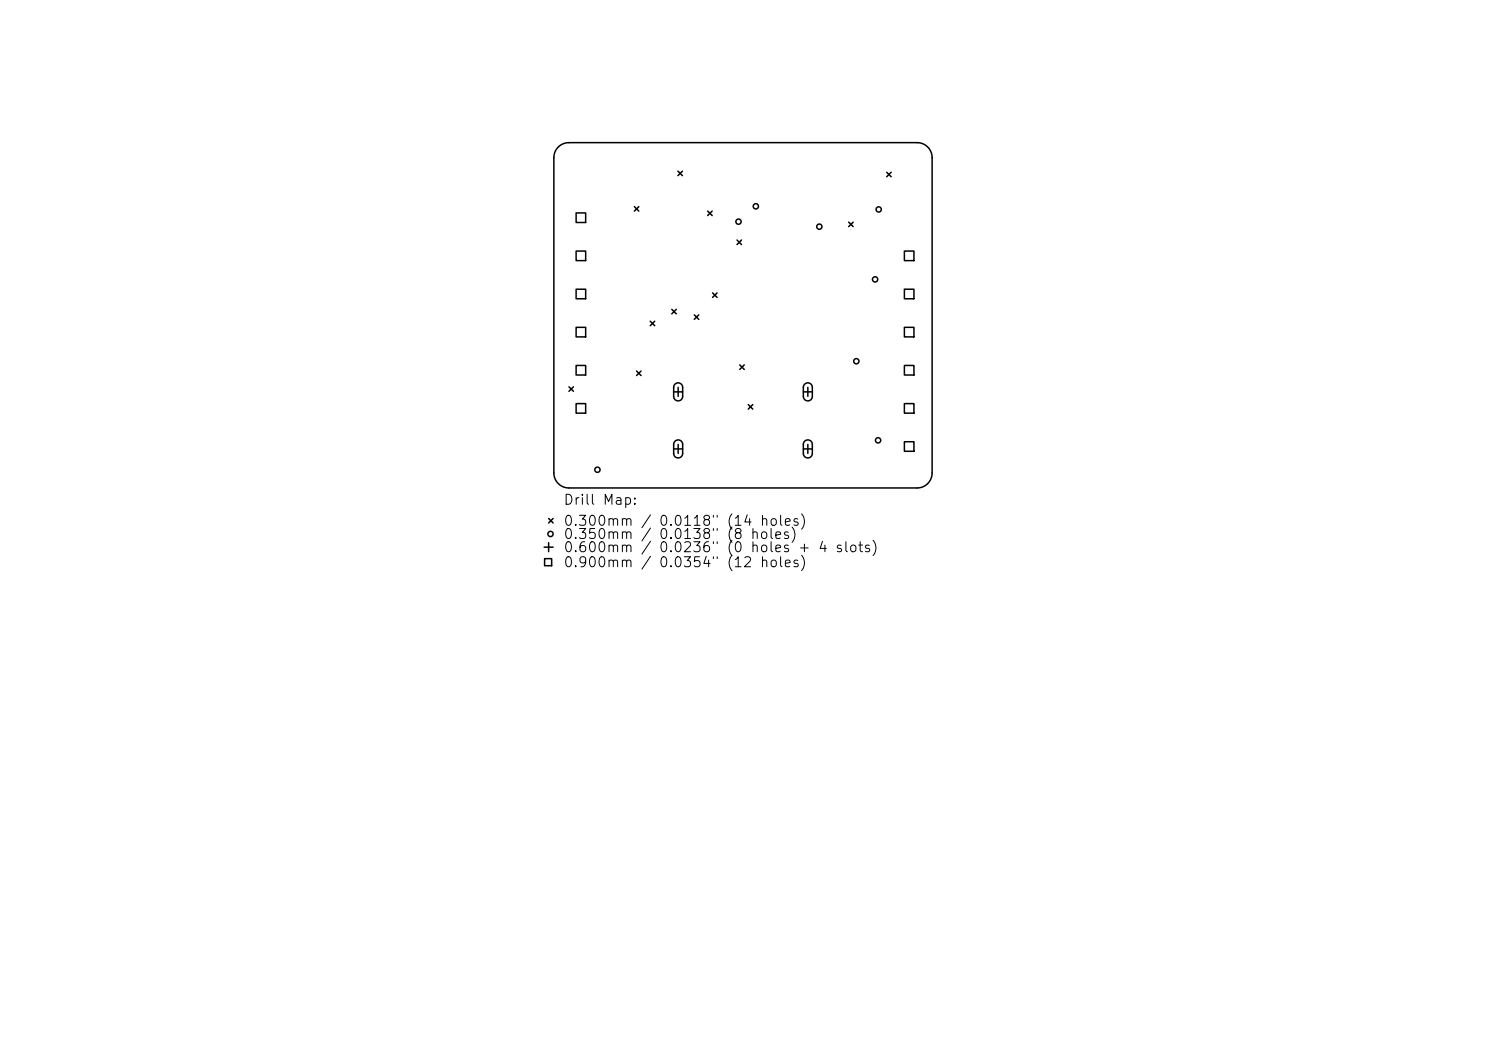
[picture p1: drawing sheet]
<svg xmlns="http://www.w3.org/2000/svg" width="297mm" height="210mm" viewBox="0 0 297 210" stroke-linecap="round" stroke-linejoin="round" font-family="sans-serif">
<defs><g id="words">
<g font-size="2">
<text x="112.5" y="101.4">Drill Map:</text>
<text x="112.5" y="105.6">0.300mm / 0.0118&quot; (14 holes)</text>
<text x="112.5" y="108.2">0.350mm</text>
<text x="112.5" y="110.9">0.600mm</text>
<text x="112.5" y="113.9">0.900mm / 0.0354&quot; (12 holes)</text>
<text x="131.5" y="108.2">0.0138&quot; (8</text>
<text x="131.5" y="110.9">0.0236&quot; (0 holes + 4 slots)</text>
</g>
</g></defs>
<g fill="none" stroke="#000" stroke-width=".3">
<path d="M111.6 29.4a3 3 0 0 1 2.1-.9h69.6a3 3 0 0 1 3 3v63a3 3 0 0 1-3 3h-69.6a3 3 0 0 1-3-3v-63a3 3 0 0 1 .9-2.1zM135.5 34.2l.9 .9M136.4 34.2l-.9 .9M177.2 34.4l.9 .9M178.1 34.4l-.9 .9M115.1 42.5h2v2h-2zM115.1 50.2h2v1.9h-2zM115.1 57.8h2v1.9h-2zM126.8 41.3l.9 .9M127.7 41.3l-.9 .9M141.4 42.2l.9 .9M142.3 42.2l-.9 .9"/>
<path d="M142.4 58.5l.9 .9M143.3 58.5l-.9 .9M147.3 48l.9 .9M148.2 48l-.9 .9M169.6 44.4l.9 .9M170.5 44.4l-.9 .9M180.8 50.2h1.9v1.9h-1.9zM180.8 57.8h1.9v1.9h-1.9zM113.7 77.3l.9 .9M114.6 77.3l-.9 .9M115.1 65.4h2v1.9h-2zM115.1 73h2v1.9h-2z"/>
<path d="M127.2 74.1l.9 .9M128.1 74.1l-.9 .9M130 64.2l.9 .9M130.9 64.2l-.9 .9M134.3 61.8l.9 .9M134.6 78.3h1.8M134.9 76.8a.9 .9 0 0 1 1-.2 .9 .9 0 0 1 .5 .8v1.8a.9 .9 0 0 1-.9 .9 .9 .9 0 0 1-.9-.9v-1.9zM135.2 61.8l-.9 .9M135.5 77.4v1.8M138.8 62.9l.9 .9M139.7 62.9l-.9 .9M147.9 72.9l.9 .9"/>
<path d="M148.8 72.9l-.9 .9M160.6 78.3h1.8M160.8 76.8a.9 .9 0 0 1 1-.2 .9 .9 0 0 1 .6 .8v1.8a.9 .9 0 0 1-.9 .9 .9 .9 0 0 1-.9-.9v-1.9zM161.5 77.4v1.8M180.8 65.4h1.9v1.9h-1.9zM180.8 73h1.9v1.9h-1.9zM115.1 80.6h2v2h-2zM134.6 89.7h1.8M134.9 88.2a.9 .9 0 0 1 1-.2 .9 .9 0 0 1 .5 .8v1.8a.9 .9 0 0 1-.9 .9 .9 .9 0 0 1-.9-.9v-1.9zM135.5 88.8v1.8M149.6 80.8l.9 .9M150.5 80.8l-.9 .9"/>
<path d="M160.6 89.7h1.8M160.8 88.2a.9 .9 0 0 1 1-.2 .9 .9 0 0 1 .6 .8v1.8a.9 .9 0 0 1-.9 .9 .9 .9 0 0 1-.9-.9v-1.9zM161.5 88.8v1.8M180.8 80.6h1.9v2h-1.9zM180.8 88.3h1.9v1.9h-1.9zM108.8 109.3h1.8M108.8 111.6h1.5v1.4h-1.5zM109.7 103.6l.9 .9M109.7 108.4v1.8M110.6 103.6l-.9 .9"/>
<circle cx="147.6" cy="44.3" r=".52"/>
<circle cx="151.1" cy="41.2" r=".52"/>
<circle cx="163.8" cy="45.3" r=".52"/>
<circle cx="174.9" cy="55.8" r=".52"/>
<circle cx="175.6" cy="41.8" r=".52"/>
<circle cx="171.2" cy="72.2" r=".52"/>
<circle cx="119.4" cy="93.9" r=".52"/>
<circle cx="175.5" cy="88" r=".53"/>
<circle cx="110" cy="106.7" r=".52"/>
</g>
<use href="#words"/>
</svg>
